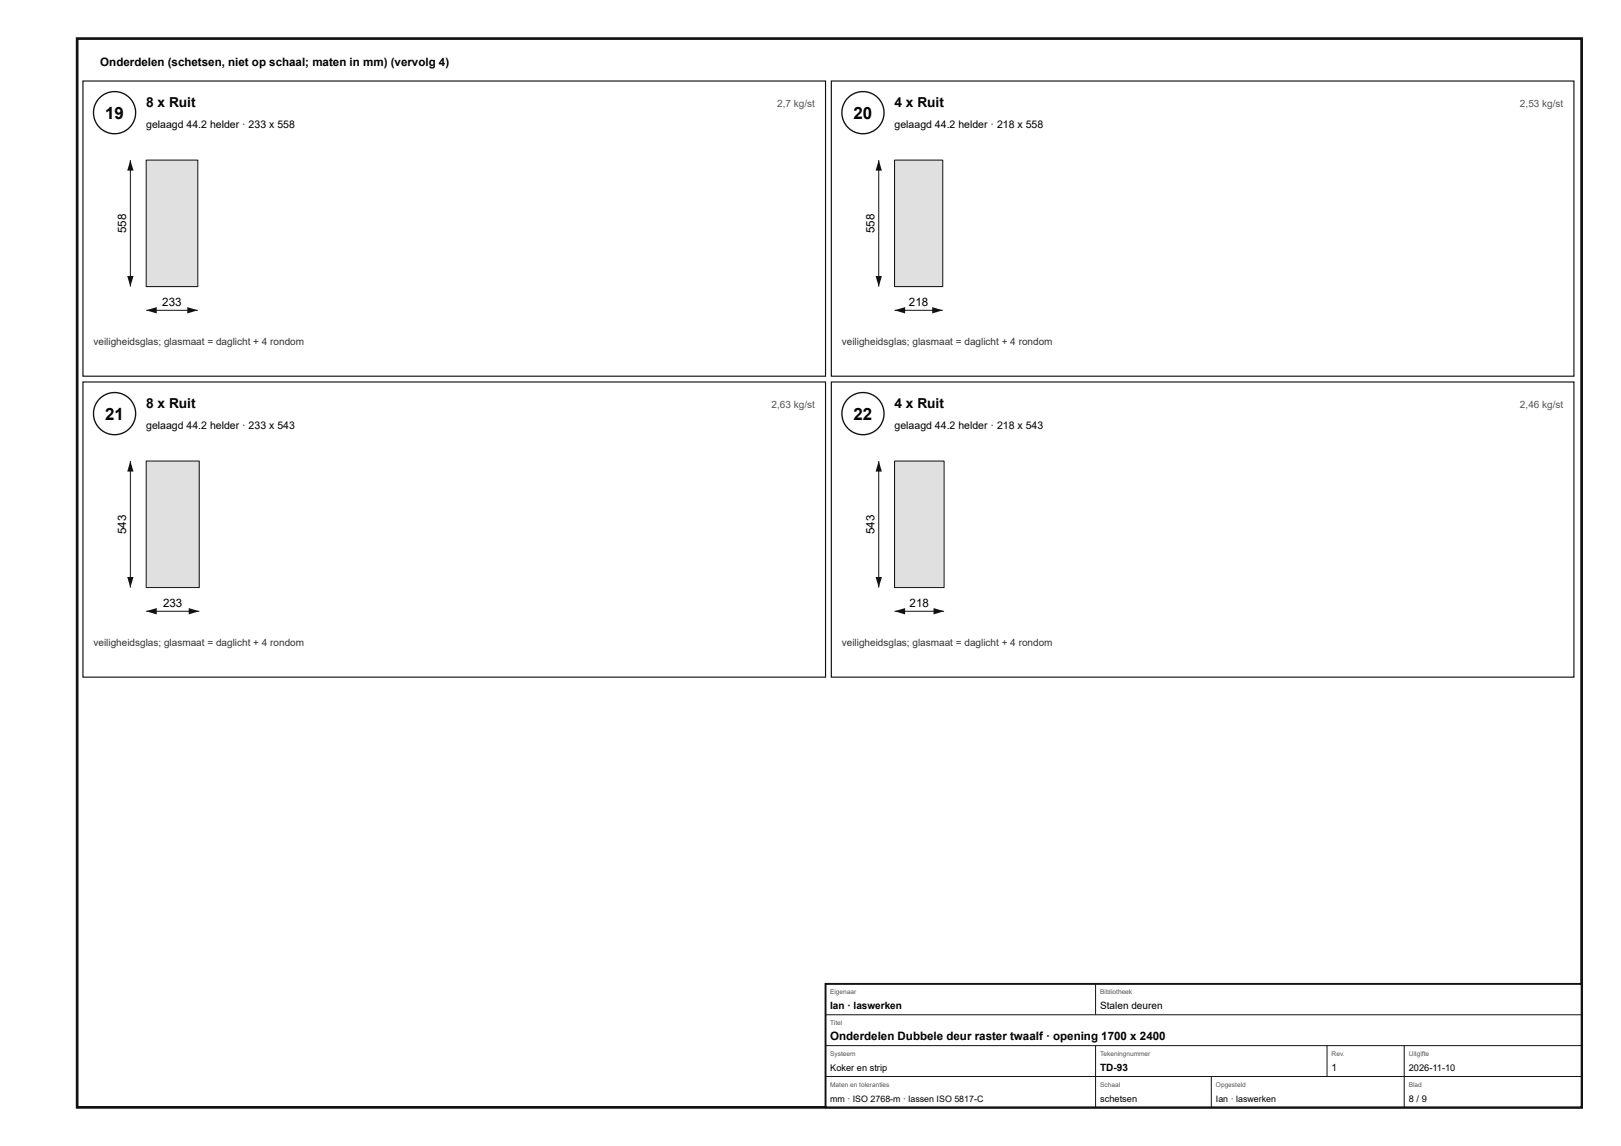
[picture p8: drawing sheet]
<svg xmlns="http://www.w3.org/2000/svg" width="420mm" height="297mm" viewBox="0 0 420 297" stroke-linecap="round" stroke-linejoin="round" font-family="sans-serif">
<defs><g id="words">
<g font-size="4.4">
<text x="27.3" y="30.8">19</text>
<text x="221.3" y="30.8">20</text>
<text x="27.3" y="108.8">21</text>
<text x="221.3" y="108.8">22</text>
</g>
<g font-size="3.6">
<text x="37.9" y="27.8">8 x Ruit</text>
<text x="231.9" y="27.8">4 x Ruit</text>
<text x="37.9" y="105.8">8 x Ruit</text>
<text x="231.9" y="105.8">4 x Ruit</text>
</g>
<g font-size="3">
<text x="26" y="17">Onderdelen (schetsen, niet op schaal; maten in mm) (vervolg 4)</text>
<text x="32.7" y="60.4" transform="rotate(-90 32.7 60.4)">558</text>
<text x="226.7" y="60.4" transform="rotate(-90 226.7 60.4)">558</text>
<text x="42.1" y="79.3">233</text>
<text x="235.6" y="79.3">218</text>
<text x="32.7" y="138.4" transform="rotate(-90 32.7 138.4)">543</text>
<text x="226.7" y="138.4" transform="rotate(-90 226.7 138.4)">543</text>
<text x="42.3" y="157.3">233</text>
<text x="235.8" y="157.3">218</text>
<text x="215.2" y="269.6">Onderdelen Dubbele deur raster twaalf · opening 1700 x 2400</text>
</g>
<g font-size="2.7">
<text x="37.9" y="33.3">gelaagd 44.2 helder · 233 x 558</text>
<text x="231.9" y="33.3">gelaagd 44.2 helder · 218 x 558</text>
<text x="37.9" y="111.3">gelaagd 44.2 helder · 233 x 543</text>
<text x="231.9" y="111.3">gelaagd 44.2 helder · 218 x 543</text>
</g>
<g font-size="2.6" fill="#555">
<text x="201.5" y="27.8">2,7 kg/st</text>
<text x="394" y="27.8">2,53 kg/st</text>
<text x="200" y="105.8">2,63 kg/st</text>
<text x="394" y="105.8">2,46 kg/st</text>
</g>
<g font-size="2.6" fill="#333">
<text x="24.2" y="89.3">veiligheidsglas; glasmaat = daglicht + 4 rondom</text>
<text x="218.2" y="89.3">veiligheidsglas; glasmaat = daglicht + 4 rondom</text>
<text x="24.2" y="167.3">veiligheidsglas; glasmaat = daglicht + 4 rondom</text>
<text x="218.2" y="167.3">veiligheidsglas; glasmaat = daglicht + 4 rondom</text>
</g>
<g font-size="2.6">
<text x="215.2" y="261.6">Ian · laswerken</text>
<text x="285.2" y="261.6">Stalen deuren</text>
<text x="285.2" y="277.6">TD-93</text>
<text x="345.2" y="277.6">1</text>
</g>
<g font-size="2.4">
<text x="215.2" y="277.6">Koker en strip</text>
<text x="365.2" y="277.6">2026-11-10</text>
<text x="285.2" y="285.6">schetsen</text>
<text x="365.2" y="285.6">8 / 9</text>
</g>
<g font-size="2.3">
<text x="215.2" y="285.6">mm · ISO 2768-m · lassen ISO 5817-C</text>
<text x="315.2" y="285.6">Ian · laswerken</text>
</g>
<g font-size="1.7" fill="#555">
<text x="215.2" y="257.6">Eigenaar</text>
<text x="285.2" y="257.6">Bibliotheek</text>
<text x="215.2" y="265.6">Titel</text>
<text x="215.2" y="273.6">Systeem</text>
<text x="285.2" y="273.6">Tekeningnummer</text>
<text x="345.2" y="273.6">Rev.</text>
<text x="365.2" y="273.6">Uitgifte</text>
<text x="215.2" y="281.6">Maten en toleranties</text>
<text x="285.2" y="281.6">Schaal</text>
<text x="315.2" y="281.6">Opgesteld</text>
<text x="365.2" y="281.6">Blad</text>
</g>
</g></defs>
<path d="M20 10h390v277h-390z" fill="none" stroke="#111" stroke-width=".7" stroke-linecap="butt"/>
<path d="M21.5 21h192.5v76.5h-192.5z" fill="none" stroke="#111" stroke-width=".3"/>
<circle cx="29.7" cy="29.2" r="5.5" fill="#fff"/>
<circle cx="29.7" cy="29.2" r="5.5" fill="none" stroke="#111" stroke-width=".35"/>
<path d="M37.9 41.5h13.4v32.8h-13.4z" fill="#d6e4e9"/>
<path d="M37.9 41.5h13.4v32.8h-13.4zM37.9 80.4h13.4" fill="none" stroke="#111" stroke-width=".26"/>
<g fill="#111">
<path d="M37.9 80.4l2.7-.8v1.6z"/>
<path d="M48.5 79.6l2.8 .8-2.8 .8z"/>
</g>
<path d="M33.8 41.5v32.8" fill="none" stroke="#111" stroke-width=".26"/>
<g fill="#111">
<path d="M33.8 41.5l.8 2.7h-1.6z"/>
<path d="M33 71.5h1.6l-.8 2.8z"/>
</g>
<path d="M215.5 21h192.5v76.5h-192.5z" fill="none" stroke="#111" stroke-width=".3"/>
<circle cx="223.7" cy="29.2" r="5.5" fill="#fff"/>
<circle cx="223.7" cy="29.2" r="5.5" fill="none" stroke="#111" stroke-width=".35"/>
<path d="M231.9 41.5h12.5v32.8h-12.5z" fill="#d6e4e9"/>
<path d="M231.9 41.5h12.5v32.8h-12.5zM231.9 80.4h12.5" fill="none" stroke="#111" stroke-width=".26"/>
<g fill="#111">
<path d="M231.9 80.4l2.7-.8v1.6z"/>
<path d="M241.6 79.6l2.8 .8-2.8 .8z"/>
</g>
<path d="M227.8 41.5v32.8" fill="none" stroke="#111" stroke-width=".26"/>
<g fill="#111">
<path d="M227.8 41.5l.8 2.7h-1.6z"/>
<path d="M227 71.5h1.6l-.8 2.8z"/>
</g>
<path d="M21.5 99h192.5v76.5h-192.5z" fill="none" stroke="#111" stroke-width=".3"/>
<circle cx="29.7" cy="107.2" r="5.5" fill="#fff"/>
<circle cx="29.7" cy="107.2" r="5.5" fill="none" stroke="#111" stroke-width=".35"/>
<path d="M37.9 119.5h13.7v32.8h-13.7z" fill="#d6e4e9"/>
<path d="M37.9 119.5h13.7v32.8h-13.7zM37.9 158.4h13.8" fill="none" stroke="#111" stroke-width=".26"/>
<g fill="#111">
<path d="M37.9 158.4l2.7-.8v1.6z"/>
<path d="M48.9 157.6l2.7 .8-2.7 .8z"/>
</g>
<path d="M33.8 119.5v32.8" fill="none" stroke="#111" stroke-width=".26"/>
<g fill="#111">
<path d="M33.8 119.5l.8 2.7h-1.6z"/>
<path d="M33 149.5h1.6l-.8 2.8z"/>
</g>
<path d="M215.5 99h192.5v76.5h-192.5z" fill="none" stroke="#111" stroke-width=".3"/>
<circle cx="223.7" cy="107.2" r="5.5" fill="#fff"/>
<circle cx="223.7" cy="107.2" r="5.5" fill="none" stroke="#111" stroke-width=".35"/>
<path d="M231.9 119.5h12.8v32.8h-12.8z" fill="#d6e4e9"/>
<path d="M231.9 119.5h12.8v32.8h-12.8zM231.9 158.4h12.8" fill="none" stroke="#111" stroke-width=".26"/>
<g fill="#111">
<path d="M231.9 158.4l2.7-.8v1.6z"/>
<path d="M242 157.6l2.7 .8-2.7 .8z"/>
</g>
<path d="M227.8 119.5v32.8" fill="none" stroke="#111" stroke-width=".26"/>
<g fill="#111">
<path d="M227.8 119.5l.8 2.7h-1.6z"/>
<path d="M227 149.5h1.6l-.8 2.8z"/>
</g>
<path d="M214 255h196v32h-196z" fill="#fff"/>
<path d="M214 255h196v32h-196z" fill="none" stroke="#111" stroke-width=".5"/>
<path d="M284 255v8M214 263h196M214 271h196M214 279h196M284 271v16M314 279v8M344 271v8M364 271v16" fill="none" stroke="#111" stroke-width=".26"/>
<use href="#words"/>
</svg>
